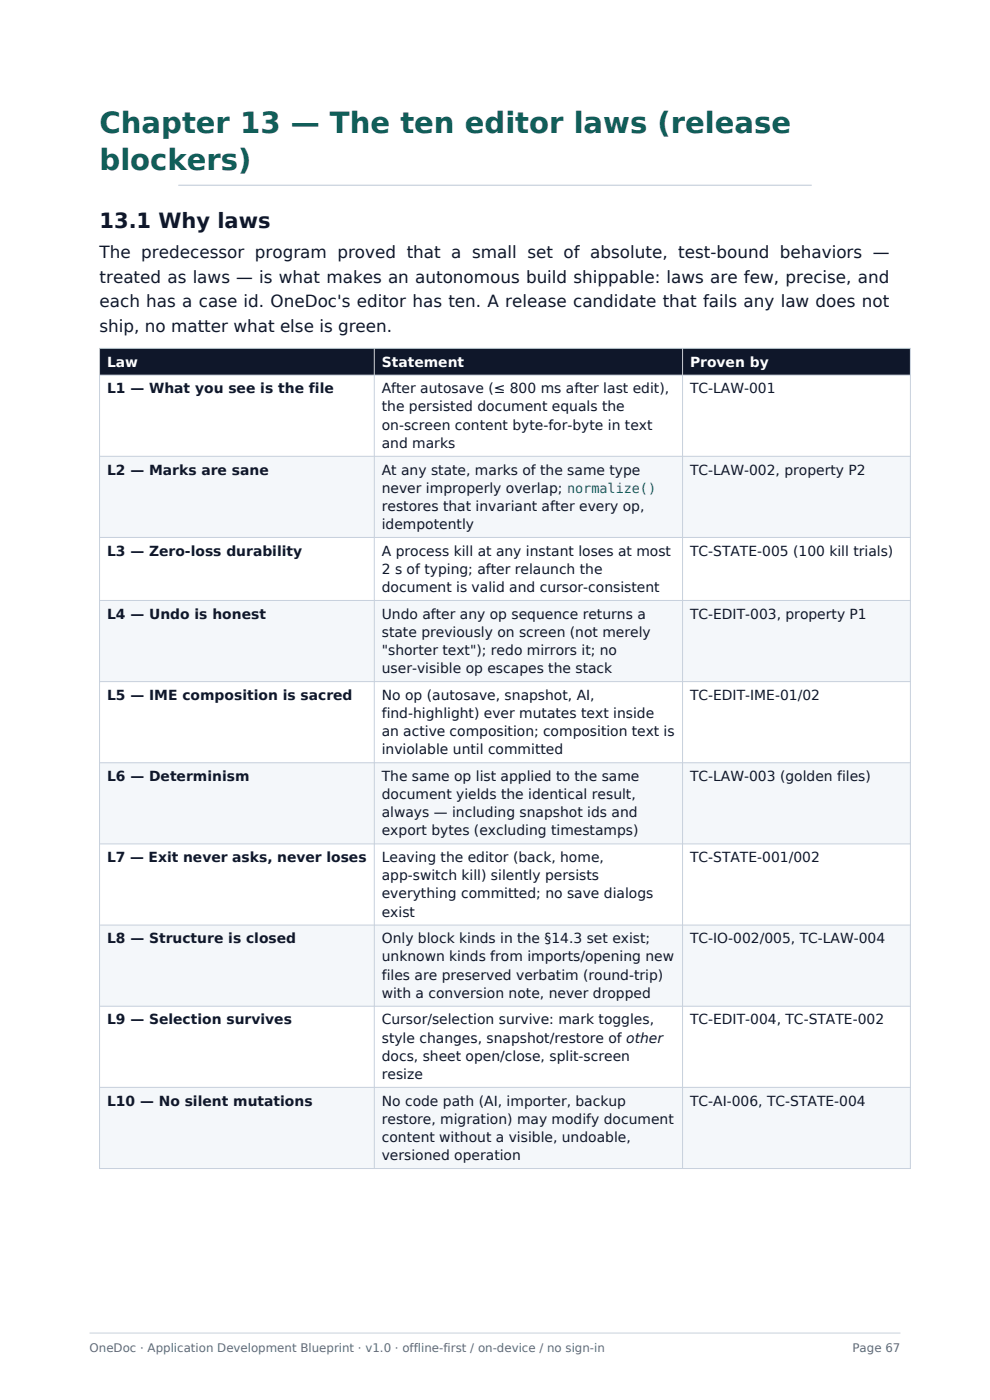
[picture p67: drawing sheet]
<svg xmlns="http://www.w3.org/2000/svg" width="210mm" height="297mm" viewBox="0 0 210 297" stroke-linecap="round" stroke-linejoin="round" font-family="sans-serif">
<defs><g id="words">
<g font-size="6.2" fill="#115e59">
<text x="21.1" y="28.3">Chapter 13 — The ten editor laws (release</text>
<text x="21.1" y="36.1">blockers)</text>
</g>
<text font-size="4.4" fill="#0f172a" x="21.1" y="48.3">13.1 Why laws</text>
<g font-size="3.6" fill="#0f172a">
<text x="21.1" y="54.7">The predecessor program proved that a small set of absolute, test-bound behaviors —</text>
<text x="21.1" y="59.9">treated as laws — is what makes an autonomous build shippable: laws are few, precise, and</text>
<text x="21.1" y="65.2">each has a case id. OneDoc's editor has ten. A release candidate that fails any law does not</text>
<text x="21.1" y="70.4">ship, no matter what else is green.</text>
</g>
<g font-size="2.9" fill="#fff">
<text x="22.7" y="77.8">Law</text>
<text x="81" y="77.8">Statement</text>
<text x="146.4" y="77.8">Proven by</text>
</g>
<g font-size="2.9" fill="#0f172a">
<text x="22.7" y="83.4">L1 — What you see is the file</text>
<text x="81" y="83.4">After autosave (≤ 800 ms after last edit),</text>
<text x="146.4" y="83.4">TC-LAW-001</text>
<text x="81" y="87.3">the persisted document equals the</text>
<text x="81" y="91.1">on-screen content byte-for-byte in text</text>
<text x="81" y="95">and marks</text>
<text x="22.7" y="100.7">L2 — Marks are sane</text>
<text x="81" y="100.7">At any state, marks of the same type</text>
<text x="146.4" y="100.7">TC-LAW-002, property P2</text>
<text x="81" y="104.5">never improperly overlap; normalize()</text>
<text x="81" y="108.4">restores that invariant after every op,</text>
<text x="81" y="112.2">idempotently</text>
<text x="22.7" y="117.9">L3 — Zero-loss durability</text>
<text x="81" y="117.9">A process kill at any instant loses at most</text>
<text x="146.4" y="117.9">TC-STATE-005 (100 kill trials)</text>
<text x="81" y="121.7">2 s of typing; after relaunch the</text>
<text x="81" y="125.6">document is valid and cursor-consistent</text>
<text x="22.7" y="131.2">L4 — Undo is honest</text>
<text x="81" y="131.2">Undo after any op sequence returns a</text>
<text x="146.4" y="131.2">TC-EDIT-003, property P1</text>
<text x="81" y="135.1">state previously on screen (not merely</text>
<text x="81" y="138.9">&quot;shorter text&quot;); redo mirrors it; no</text>
<text x="81" y="142.8">user-visible op escapes the stack</text>
<text x="22.7" y="148.5">L5 — IME composition is sacred</text>
<text x="81" y="148.5">No op (autosave, snapshot, AI,</text>
<text x="146.4" y="148.5">TC-EDIT-IME-01/02</text>
<text x="81" y="152.3">find-highlight) ever mutates text inside</text>
<text x="81" y="156.2">an active composition; composition text is</text>
<text x="81" y="160">inviolable until committed</text>
<text x="22.7" y="165.7">L6 — Determinism</text>
<text x="81" y="165.7">The same op list applied to the same</text>
<text x="146.4" y="165.7">TC-LAW-003 (golden files)</text>
<text x="81" y="169.5">document yields the identical result,</text>
<text x="81" y="173.4">always — including snapshot ids and</text>
<text x="81" y="177.2">export bytes (excluding timestamps)</text>
<text x="22.7" y="182.9">L7 — Exit never asks, never loses</text>
<text x="81" y="182.9">Leaving the editor (back, home,</text>
<text x="146.4" y="182.9">TC-STATE-001/002</text>
<text x="81" y="186.7">app-switch kill) silently persists</text>
<text x="81" y="190.6">everything committed; no save dialogs</text>
<text x="81" y="194.4">exist</text>
<text x="22.7" y="200.1">L8 — Structure is closed</text>
<text x="81" y="200.1">Only block kinds in the §14.3 set exist;</text>
<text x="81" y="204">unknown kinds from imports/opening new</text>
<text x="146.4" y="200.1">TC-IO-002/005, TC-LAW-004</text>
<text x="81" y="207.8">files are preserved verbatim (round-trip)</text>
<text x="81" y="211.6">with a conversion note, never dropped</text>
<text x="22.7" y="217.3">L9 — Selection survives</text>
<text x="81" y="217.3">Cursor/selection survive: mark toggles,</text>
<text x="81" y="221.2">style changes, snapshot/restore of other</text>
<text x="146.4" y="217.3">TC-EDIT-004, TC-STATE-002</text>
<text x="81" y="225">docs, sheet open/close, split-screen</text>
<text x="81" y="228.9">resize</text>
<text x="22.7" y="234.5">L10 — No silent mutations</text>
<text x="81" y="234.5">No code path (AI, importer, backup</text>
<text x="81" y="238.4">restore, migration) may modify document</text>
<text x="146.4" y="234.5">TC-AI-006, TC-STATE-004</text>
<text x="81" y="242.2">content without a visible, undoable,</text>
<text x="81" y="246.1">versioned operation</text>
</g>
<g font-size="2.5" fill="#5b6b7e">
<text x="19" y="286.8">OneDoc · Application Development Blueprint · v1.0 · offline-first / on-device / no sign-in</text>
<text x="180.8" y="286.8">Page 67</text>
</g>
</g></defs>
<path d="M19 282.8h172" fill="none" stroke="#c7d0dc" stroke-width=".21"/>
<path d="M37.9 39.3h134.2" fill="none" stroke="#c7d0dc" stroke-width=".25"/>
<path d="M21.1 73.9h172v5.7h-172z" fill-rule="evenodd" fill="#0f172a"/>
<g fill="#f4f7fa">
<path d="M21.1 96.8h172v17.2h-172z" fill-rule="evenodd"/>
<path d="M21.1 127.4h172v17.2h-172z" fill-rule="evenodd"/>
<path d="M21.1 161.8h172v17.2h-172z" fill-rule="evenodd"/>
<path d="M21.1 196.2h172v17.3h-172z" fill-rule="evenodd"/>
<path d="M21.1 230.7h172v17.2h-172z" fill-rule="evenodd"/>
</g>
<g fill="none" stroke="#c7d0dc" stroke-width=".21">
<path d="M21.1 73.9h172v174h-172zM21.1 79.6h172M79.4 73.9v174M144.8 73.9v174M21.1 96.8h172M21.1 114h172M21.1 127.4h172M21.1 144.6h172M21.1 161.8h172M21.1 179h172M21.1 196.2h172M21.1 213.5h172"/>
<path d="M21.1 230.7h172"/>
</g>
<use href="#words"/>
</svg>
